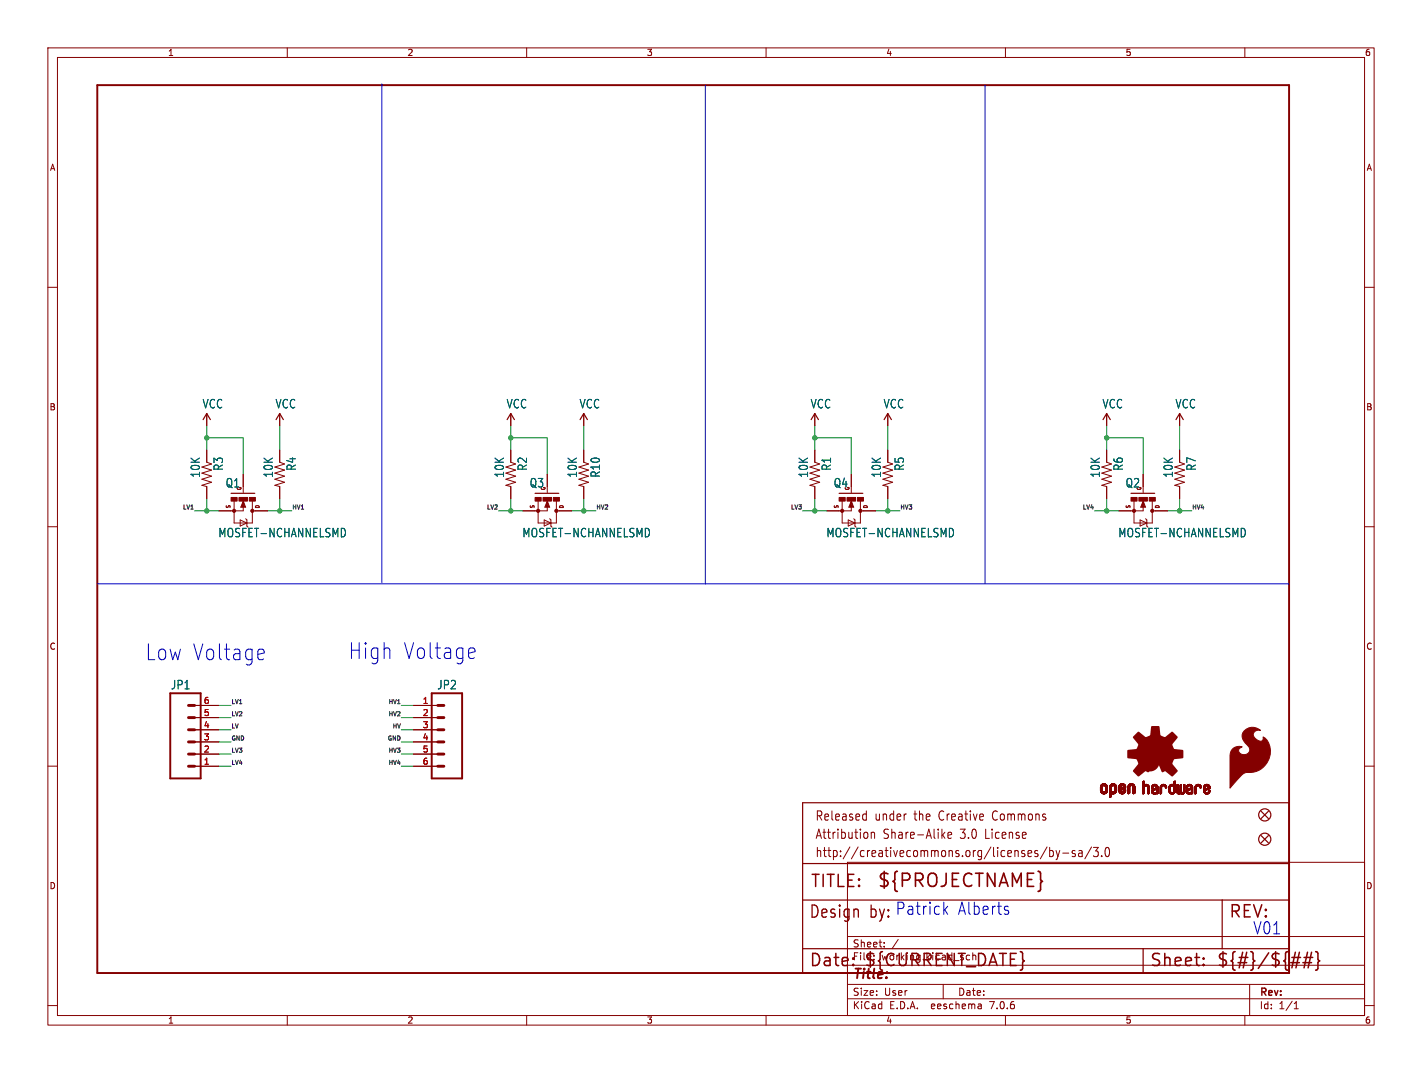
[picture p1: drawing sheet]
<svg xmlns="http://www.w3.org/2000/svg" width="297mm" height="224mm" viewBox="0 0 297 224" stroke-linecap="round" stroke-linejoin="round" font-family="sans-serif">
<defs><g id="words">
<g font-size="4.6" fill="#0000c2">
<text x="72.6" y="137.9">High</text>
<text x="84" y="137.9">Voltage</text>
<text x="30.2" y="138.2">Low Voltage</text>
</g>
<text font-size="3.8" fill="#840000" x="183.1" y="185.7">${PROJECTNAME}</text>
<g font-size="3.5" fill="#840000">
<text x="169.2" y="185.7">TITLE:</text>
<text x="168.9" y="192.1">Design</text>
<text x="256.5" y="192.1">REV:</text>
<text x="168.9" y="202.2">Date:</text>
<text x="180.3" y="202.2">${CURRENT_DATE}</text>
<text x="240" y="202.2">Sheet:</text>
<text x="254" y="202.2">${#}/${##}</text>
</g>
<g font-size="3.5" fill="#0000c2">
<text x="199.9" y="191.3">Alberts</text>
<text x="181.6" y="192.1">by: Patrick</text>
<text x="261.6" y="195.3">V01</text>
</g>
<text font-size="2.8" fill="#840000" x="178" y="205">Title:</text>
<g font-size="2.7" fill="#840000">
<text x="170.2" y="171.7">Released</text>
<text x="182.7" y="171.7">under</text>
<text x="191.1" y="171.7">the</text>
<text x="196.5" y="171.7">Creative</text>
<text x="208" y="171.7">Commons</text>
<text x="170.2" y="175.5">Attribution</text>
<text x="170.2" y="179.3">http://creativecommons.org/licenses/by-sa/3.0</text>
<text x="184.5" y="175.5">Share-Alike</text>
<text x="200.8" y="175.5">3.0</text>
<text x="206.2" y="175.5">License</text>
</g>
<g font-size="2.5" fill="#006464">
<text x="42.2" y="85.5">VCC</text>
<text x="57.5" y="85.5">VCC</text>
<text x="105.7" y="85.5">VCC</text>
<text x="121" y="85.5">VCC</text>
<text x="169.2" y="85.5">VCC</text>
<text x="184.5" y="85.5">VCC</text>
<text x="230.2" y="85.5">VCC</text>
<text x="245.4" y="85.5">VCC</text>
<text x="42" y="99.8" transform="rotate(-90 42 99.8)">10K</text>
<text x="46.8" y="98.4" transform="rotate(-90 46.8 98.4)">R3</text>
<text x="47" y="102">Q1</text>
<text x="57.2" y="99.8" transform="rotate(-90 57.2 99.8)">10K</text>
<text x="62" y="98.4" transform="rotate(-90 62 98.4)">R4</text>
<text x="105.5" y="99.8" transform="rotate(-90 105.5 99.8)">10K</text>
<text x="110.3" y="98.4" transform="rotate(-90 110.3 98.4)">R2</text>
<text x="110.5" y="102">Q3</text>
<text x="120.7" y="99.8" transform="rotate(-90 120.7 99.8)">10K</text>
<text x="125.5" y="99.8" transform="rotate(-90 125.5 99.8)">R10</text>
<text x="169" y="99.8" transform="rotate(-90 169 99.8)">10K</text>
<text x="173.8" y="98.4" transform="rotate(-90 173.8 98.4)">R1</text>
<text x="174" y="102">Q4</text>
<text x="184.2" y="99.8" transform="rotate(-90 184.2 99.8)">10K</text>
<text x="189" y="98.4" transform="rotate(-90 189 98.4)">R5</text>
<text x="229.9" y="99.8" transform="rotate(-90 229.9 99.8)">10K</text>
<text x="234.7" y="98.4" transform="rotate(-90 234.7 98.4)">R6</text>
<text x="235" y="102">Q2</text>
<text x="245.2" y="99.8" transform="rotate(-90 245.2 99.8)">10K</text>
<text x="250" y="98.4" transform="rotate(-90 250 98.4)">R7</text>
<text x="45.5" y="112.4">MOSFET-NCHANNELSMD</text>
<text x="109" y="112.4">MOSFET-NCHANNELSMD</text>
<text x="172.5" y="112.4">MOSFET-NCHANNELSMD</text>
<text x="233.5" y="112.4">MOSFET-NCHANNELSMD</text>
<text x="35.6" y="144.2">JP1</text>
<text x="91.2" y="144.2">JP2</text>
</g>
<g font-size="2.1" fill="#840000">
<text x="178" y="200.8">File:</text>
<text x="178" y="198.1">Sheet:</text>
<text x="184.1" y="200.8">working.kicad_sch</text>
<text x="178" y="208.2">Size:</text>
<text x="184.7" y="208.2">User</text>
<text x="200" y="208.2">Date:</text>
<text x="263" y="208.4">Rev:</text>
<text x="178" y="211">KiCad</text>
<text x="185.7" y="211">E.D.A.</text>
<text x="194.6" y="211">eeschema</text>
<text x="207" y="211">7.0.6</text>
<text x="263" y="211">Id:</text>
<text x="267.1" y="211">1/1</text>
</g>
<g font-size="1.8" fill="#840000">
<text x="35" y="11.9">1</text>
<text x="85" y="11.9">2</text>
<text x="135" y="11.9">3</text>
<text x="185" y="11.9">4</text>
<text x="235" y="11.9">5</text>
<text x="285" y="11.9">6</text>
<text x="10.3" y="35.9">A</text>
<text x="285.3" y="35.9">A</text>
<text x="10.3" y="85.9">B</text>
<text x="285.3" y="85.9">B</text>
<text x="10.3" y="135.9">C</text>
<text x="285.3" y="135.9">C</text>
<text x="10.3" y="185.9">D</text>
<text x="285.3" y="185.9">D</text>
<text x="35" y="214">1</text>
<text x="85" y="214">2</text>
<text x="135" y="214">3</text>
<text x="185" y="214">4</text>
<text x="235" y="214">5</text>
<text x="285" y="214">6</text>
</g>
<g font-size="1.8" fill="#a90000">
<text x="42.5" y="149.6">5</text>
<text x="42.5" y="147.1">6</text>
<text x="88.2" y="147.1">1</text>
<text x="88.2" y="149.6">2</text>
<text x="42.5" y="154.7">3</text>
<text x="42.5" y="152.1">4</text>
<text x="88.2" y="152.1">3</text>
<text x="88.2" y="154.7">4</text>
<text x="42.5" y="159.8">1</text>
<text x="42.5" y="157.2">2</text>
<text x="88.2" y="157.2">5</text>
<text x="88.2" y="159.8">6</text>
</g>
<g font-size="1.2" fill="#0f0f0f">
<text x="38" y="106.4">LV1</text>
<text x="61" y="106.4">HV1</text>
<text x="101.5" y="106.4">LV2</text>
<text x="124.5" y="106.4">HV2</text>
<text x="165" y="106.4">LV3</text>
<text x="188" y="106.4">HV3</text>
<text x="226" y="106.4">LV4</text>
<text x="248.9" y="106.4">HV4</text>
<text x="48.3" y="147.1">LV1</text>
<text x="48.3" y="149.6">LV2</text>
<text x="81" y="149.6">HV2</text>
<text x="81" y="147.1">HV1</text>
<text x="48.3" y="152.2">LV</text>
<text x="48.3" y="154.7">GND</text>
<text x="80.8" y="154.7">GND</text>
<text x="81.8" y="152.2">HV</text>
<text x="48.3" y="157.2">LV3</text>
<text x="48.3" y="159.8">LV4</text>
<text x="81" y="159.8">HV4</text>
<text x="81" y="157.2">HV3</text>
</g>
<g font-size="1.1" fill="#840000">
<text x="48.3" y="106.3" transform="rotate(-90 48.3 106.3)">S</text>
<text x="50.6" y="102.5" transform="rotate(-90 50.6 102.5)">G</text>
<text x="54.4" y="106.3" transform="rotate(-90 54.4 106.3)">D</text>
<text x="111.8" y="106.3" transform="rotate(-90 111.8 106.3)">S</text>
<text x="117.9" y="106.3" transform="rotate(-90 117.9 106.3)">D</text>
<text x="175.3" y="106.3" transform="rotate(-90 175.3 106.3)">S</text>
<text x="177.6" y="102.5" transform="rotate(-90 177.6 102.5)">G</text>
<text x="181.4" y="106.3" transform="rotate(-90 181.4 106.3)">D</text>
<text x="236.3" y="106.3" transform="rotate(-90 236.3 106.3)">S</text>
<text x="238.6" y="102.5" transform="rotate(-90 238.6 102.5)">G</text>
<text x="242.4" y="106.3" transform="rotate(-90 242.4 106.3)">D</text>
</g>
<text font-size="1.1" fill="#006464" x="114.1" y="102.5" transform="rotate(-90 114.1 102.5)">G</text>
</g></defs>
<g fill="none" stroke="#840000" stroke-width=".21">
<path d="M10 10h277v204.1h-277zM12 12h273v200.1h-273zM60 10v2M110 10v2M160 10v2M210 10v2M260 10v2M10 60h2M285 60h2M43.2 86.4v2.5M43.2 94v2.5l1 .4-2 .6 2 .7-2 .6 2 .6-2 .7 2 .6-2 .6 1 .3v2.5M50.8 99.1v3.8"/>
<path d="M58.4 86.4v2.5M58.4 94v2.5l1 .4-2 .6 2 .7-2 .6 2 .6-2 .7 2 .6-2 .6 1 .3v2.5M106.7 94v2.5l1 .4-2 .6 2 .7-2 .6 2 .6-2 .7 2 .6-2 .6 1 .3v2.5M106.7 86.4v2.5M114.3 99.1v3.8M121.9 94v2.5l1 .4-2 .6 2 .7-2 .6 2 .6-2 .7 2 .6-2 .6 1 .3v2.5M121.9 86.4v2.5M170.2 94v2.5l1 .4-2 .6 2 .7-2 .6 2 .6-2 .7 2 .6-2 .6 1 .3v2.5M170.2 86.4v2.5M177.8 99.1v3.8M185.4 86.4v2.5M185.4 94v2.5l1 .4-2 .6 2 .7-2 .6 2 .6-2 .7 2 .6-2 .6 1 .3v2.5"/>
<path d="M231.1 86.4v2.5M231.1 94v2.5l1.1 .4-2.1 .6 2.1 .7-2.1 .6 2.1 .6-2.1 .7 2.1 .6-2.1 .6 1 .3v2.5M238.8 99.1v3.8M246.4 94v2.5l1 .4-2 .6 2 .7-2 .6 2 .6-2 .7 2 .6-2 .6 1 .3v2.5M246.4 86.4v2.5M10 110h2M48.9 104.6v4.6h3.8v-4.5M50.2 108.6l1.4 .6-1.4 .7zM50.8 104.6l.5 1.3h-1zM50.8 105.8v.9h-5.1M51.3 108.3l.3 .3v1.3M52.7 106.7h3.2"/>
<path d="M112.4 104.6v4.6h3.8v-4.5M113.7 108.6l1.4 .6-1.4 .7zM114.3 105.8v.9h-5.1M114.3 104.6l.5 1.3h-1zM114.8 108.3l.3 .3v1.3M116.2 106.7h3.2M175.9 104.6v4.6h3.8v-4.5M177.2 108.6l1.4 .6-1.4 .7zM177.8 104.6l.5 1.3h-1zM177.8 105.8v.9h-5.1M178.3 108.3l.3 .3v1.3M179.7 106.7h3.2"/>
<path d="M236.9 104.6v4.6h3.8v-4.5M238.1 108.6l1.4 .6-1.4 .7zM238.8 104.6l.5 1.3h-1zM238.8 105.8v.9h-5.1M239.3 108.3l.2 .3v1.3M240.7 106.7h3.1M285 110h2M10 160h2M40.6 147.3h5.1M40.6 149.9h5.1M40.6 152.4h5.1M40.6 154.9h5.1"/>
<path d="M40.6 157.5h5.1M86.4 147.3h5M86.4 149.9h5M86.4 152.4h5M86.4 154.9h5M86.4 157.5h5M285 160h2M40.6 160h5.1M86.4 160h5M180.5 170l.4 .1M180.9 169.3v2M180.9 171.2l-.4 .1"/>
<path d="M181.2 174v.9M182 173.8v1.3M182 174l.2-.2 .4 .1 .1 1.2M196.9 174.4l.5 .7M197.4 173.8l-.7 .7M198 174.4l.8-.1-.1-.4-.5-.1-.2 .3 .1 .9h.6M218.7 176.9l-1.4 2.5M219.2 177v1.9M219.2 177.7l.5-.1 .3 .4-.1 .8h-.7M220.6 177.6l.4 1.3M221 178.9l-.2 .5-.2 .1M221.3 177.6l-.3 1.3"/>
<path d="M222 178.2h1.2M224.5 177.7l-.3-.1-.3 .3 .1 .3 .5 .1v.5h-.6M225.3 177.7h.7v1.2M226 178.1l-.5 .1a.4 .4 0 0 0-.3 .3 .4 .4 0 0 0 .3 .4l.5-.1M228 176.9l-1.4 2.5M228.4 177h1l-.6 .7 .5 .2v.8l-.2 .2h-.5l-.2-.2M230.1 178.7v.2M231 177.1l.3-.1a1.34 1.34 0 0 1 0 1.9h-.1a1.44 1.44 0 0 1-.2-1.8zM177 180.1h108v32h-108zM177 195.6h108M184.7 197.6v.2M184.7 196.8v.2"/>
<path d="M187.6 196.2l-1.3 1.9M10 210h2M60 212.1v2M110 212.1v2M160 212.1v2M177 208.6h108M177 205.6h108M177 201.6h108M197 205.6v3M204.9 209.7l.1 1M205 210.6l-.2 .1M205 210l-.2 .1"/>
<path d="M210 212.1v2M260 212.1v2M261 205.6v6.5M270.3 210.7h.9M270.3 209.6l.4-.4v1.5M285 210h2"/>
</g>
<g fill="none" stroke="#840000" stroke-width=".25">
<path d="M42.4 87.6l.8-1.2 .7 1.2M57.7 87.6l.7-1.2 .8 1.2M105.9 87.6l.8-1.2 .7 1.2M121.2 87.6l.7-1.2 .8 1.2M169.4 87.6l.8-1.2 .7 1.2M184.7 87.6l.7-1.2 .8 1.2M230.4 87.6l.7-1.2 .8 1.2M245.6 87.6l.8-1.2 .7 1.2M48.3 103h4.9M111.8 103h4.9M175.3 103h4.9M236.2 103h5"/>
<path d="M167.6 167.6h101.6v35.6h-101.6zM263.4 169.4l1.5 1.5M263.4 174.5l1.5 1.5M264.9 169.4l-1.5 1.5M264.9 174.5l-1.5 1.5M167.6 198.1h101.6M167.6 180.3h101.6M167.6 188h101.6M238.8 198.1v5.1M255.3 188v10.1"/>
<circle cx="264.2" cy="175.3" r="1.27"/>
<circle cx="264.2" cy="170.2" r="1.27"/>
</g>
<g fill="#840000" stroke="#840000" stroke-width=".21">
<path d="M111.8 103.9h1.2v.7h-1.2z"/>
<path d="M113.4 103.9h1.8v.7h-1.8z"/>
<path d="M115.6 103.9h1.2v.7h-1.2z"/>
<path d="M175.3 103.9h1.2v.7h-1.2z"/>
<path d="M176.9 103.9h1.8v.7h-1.8z"/>
<path d="M179.1 103.9h1.2v.7h-1.2z"/>
<path d="M229.8 165.1h.4z"/>
<path d="M229.8 165l.4 .1z"/>
<path d="M229.8 165h.4z"/>
<path d="M229.8 164.9l.4 .1z"/>
<path d="M229.8 164.9h.4z"/>
<path d="M229.8 164.8l.4 .1z"/>
<path d="M229.8 164.8h.4z"/>
<path d="M229.8 164.7l.4 .1z"/>
<path d="M229.8 164.7h.4z"/>
<path d="M229.8 164.6l.4 .1z"/>
<path d="M229.8 164.6h.4z"/>
<path d="M229.8 164.5l.4 .1z"/>
<path d="M229.8 164.5h.4z"/>
<path d="M229.8 164.4l.4 .1z"/>
<path d="M229.8 164.4h.4z"/>
<path d="M229.8 164.3l.4 .1z"/>
<path d="M229.9 165.2h.4z"/>
<path d="M229.9 165.1l.3 .1z"/>
<path d="M229.9 165.1h.3z"/>
<path d="M229.9 164.3h.3z"/>
<path d="M229.9 164.3h.4z"/>
<path d="M229.9 165.3h.4z"/>
<path d="M229.9 165.2l.4 .1z"/>
<path d="M229.9 164.2l.4 .1z"/>
<path d="M229.9 164.2h.4z"/>
<path d="M229.9 165.3h.5z"/>
<path d="M229.9 164.1l.4 .1z"/>
<path d="M229.9 164.1h.5z"/>
<path d="M229.9 165.4h.5z"/>
<path d="M229.9 165.3l.5 .1z"/>
<path d="M229.9 165.4h.6z"/>
<path d="M229.9 164.1h.6z"/>
<path d="M229.9 165.4h1.3z"/>
<path d="M229.9 164l1.3 .1z"/>
<path d="M229.9 164h1.3z"/>
<path d="M230 165.5h1.2z"/>
<path d="M230 165.4l1.2 .1z"/>
<path d="M230 164h1.2z"/>
<path d="M230 163.9l1.1 .1z"/>
<path d="M230 165.5h1.1z"/>
<path d="M230 163.9h1.1z"/>
<path d="M230 165.5l1.1 .1z"/>
<path d="M230 165.6h1.1z"/>
<path d="M230.1 165.6h1z"/>
<path d="M230.1 163.9h1z"/>
<path d="M230.1 163.8l1 .1z"/>
<path d="M230.1 163.8h1z"/>
<path d="M230.1 165.6h.9z"/>
<path d="M230.1 163.8h.9z"/>
<path d="M230.1 165.6l.9 .1z"/>
<path d="M230.1 165.7h.9z"/>
<path d="M230.2 163.8h.8z"/>
<path d="M230.2 165.7h.8z"/>
<path d="M230.2 165.7h.7z"/>
<path d="M230.2 163.7l.7 .1z"/>
<path d="M230.2 163.7h.7z"/>
<path d="M230.3 165.7h.6z"/>
<path d="M230.3 163.7h.6z"/>
<path d="M230.3 165.7l.5 .1z"/>
<path d="M230.3 163.7h.5z"/>
<path d="M230.4 165.8h.4z"/>
<path d="M230.4 163.7h.4z"/>
<path d="M230.4 165.8h.3z"/>
<path d="M230.4 163.7h.3z"/>
<path d="M230.5 165.8h.2z"/>
<path d="M230.5 163.7h.2z"/>
<path d="M230.6 164.1h.6z"/>
<path d="M230.7 165.4h.5z"/>
<path d="M230.7 164.1h.5z"/>
<path d="M230.7 165.3l.5 .1z"/>
<path d="M230.8 165.3h.5z"/>
<path d="M230.8 164.1h.4z"/>
<path d="M230.8 164.1h.5z"/>
<path d="M230.8 164.1l.5 .1z"/>
<path d="M230.8 164.2h.5z"/>
<path d="M230.9 165.2l.4 .1z"/>
<path d="M230.9 164.2h.4z"/>
<path d="M230.9 165.2h.4z"/>
<path d="M230.9 164.3h.4z"/>
<path d="M230.9 164.2l.4 .1z"/>
<path d="M230.9 165.1l.4 .1z"/>
<path d="M230.9 165.1h.4z"/>
<path d="M230.9 165l.4 .1z"/>
<path d="M230.9 165h.4z"/>
<path d="M230.9 164.9l.4 .1z"/>
<path d="M230.9 164.9h.4z"/>
<path d="M230.9 164.8l.4 .1z"/>
<path d="M230.9 164.8h.4z"/>
<path d="M230.9 164.7l.4 .1z"/>
<path d="M230.9 164.7h.4z"/>
<path d="M230.9 164.6l.4 .1z"/>
<path d="M230.9 164.6h.4z"/>
<path d="M230.9 164.5l.4 .1z"/>
<path d="M230.9 164.5h.4z"/>
<path d="M230.9 164.4l.4 .1z"/>
<path d="M230.9 164.4h.4z"/>
<path d="M230.9 164.3l.4 .1z"/>
<path d="M231.8 166.4h.2z"/>
<path d="M231.8 166.4h.3z"/>
<path d="M231.8 166.3l.3 .1z"/>
<path d="M231.8 166.3h.3z"/>
<path d="M231.8 166.2l.3 .1z"/>
<path d="M231.8 166.2h.3z"/>
<path d="M231.8 166.1l.3 .1z"/>
<path d="M231.8 166.1h.3z"/>
<path d="M231.8 166l.3 .1z"/>
<path d="M231.8 166h.3z"/>
<path d="M231.8 165.9l.3 .1z"/>
<path d="M231.8 165.9h.3z"/>
<path d="M231.8 165.8l.3 .1z"/>
<path d="M231.8 165.8h.3z"/>
<path d="M231.8 165.8h.4z"/>
<path d="M231.8 165.7l.4 .1z"/>
<path d="M231.8 165.7h1z"/>
<path d="M231.8 165.7h1.1z"/>
<path d="M231.8 165.6l1.1 .1z"/>
<path d="M231.8 165.6h1.2z"/>
<path d="M231.8 165.5l1.3 .1z"/>
<path d="M231.8 165.5h1.3z"/>
<path d="M231.8 165.4l1.3 .1z"/>
<path d="M231.8 165.4h1.3z"/>
<path d="M231.8 165.4h.6z"/>
<path d="M231.8 165.4h.5z"/>
<path d="M231.8 165.3l.5 .1z"/>
<path d="M231.8 165.3h.5z"/>
<path d="M231.8 165.3h.4z"/>
<path d="M231.8 165.2l.4 .1z"/>
<path d="M231.8 165.2h.4z"/>
<path d="M231.8 165.2h.3z"/>
<path d="M231.8 165.1l.3 .1z"/>
<path d="M231.8 165.1h.3z"/>
<path d="M231.8 165l.3 .1z"/>
<path d="M231.8 165h.3z"/>
<path d="M231.8 164.9l.3 .1z"/>
<path d="M231.8 164.9h.3z"/>
<path d="M231.8 164.8l.3 .1z"/>
<path d="M231.8 164.8h.3z"/>
<path d="M231.8 164.7l.3 .1z"/>
<path d="M231.8 164.7h.3z"/>
<path d="M231.8 164.6l.3 .1z"/>
<path d="M231.8 164.6h.3z"/>
<path d="M231.8 164.5l.3 .1z"/>
<path d="M231.8 164.5h.3z"/>
<path d="M231.8 164.4l.3 .1z"/>
<path d="M231.8 164.4h.3z"/>
<path d="M231.8 164.3l.3 .1z"/>
<path d="M231.8 164.3h.3z"/>
<path d="M231.8 164.3h.4z"/>
<path d="M231.8 164.2l.4 .1z"/>
<path d="M231.8 166.5h.1z"/>
<path d="M231.8 166.4l.1 .1z"/>
<path d="M231.8 164.2h.4z"/>
<path d="M231.8 164.1l.5 .1z"/>
<path d="M231.8 164.1h.5z"/>
<path d="M231.8 164.1h.6z"/>
<path d="M231.8 164l1.3 .1z"/>
<path d="M231.8 164h1.3z"/>
<path d="M231.9 164h1.2z"/>
<path d="M231.9 163.9l1.2 .1z"/>
<path d="M231.9 163.9h1.2z"/>
<path d="M231.9 163.9h1.1z"/>
<path d="M232 163.9h1z"/>
<path d="M232 163.8l1 .1z"/>
<path d="M232 163.8h1z"/>
<path d="M232 163.8h.9z"/>
<path d="M232.1 163.8h.8z"/>
<path d="M232.1 163.7l.7 .1z"/>
<path d="M232.1 163.7h.7z"/>
<path d="M232.2 163.7h.6z"/>
<path d="M232.2 165.7l.5 .1z"/>
<path d="M232.2 163.7h.5z"/>
<path d="M232.3 165.8h.4z"/>
<path d="M232.3 163.7h.4z"/>
<path d="M232.3 163.7h.3z"/>
<path d="M232.4 165.8h.2z"/>
<path d="M232.4 163.7h.2z"/>
<path d="M232.5 164.1h.6z"/>
<path d="M232.6 165.4h.5z"/>
<path d="M232.6 165.4h.6z"/>
<path d="M232.6 164.1h.6z"/>
<path d="M232.7 165.3l.5 .1z"/>
<path d="M232.7 164.1h.5z"/>
<path d="M232.7 165.3h.5z"/>
<path d="M232.7 164.1l.5 .1z"/>
<path d="M232.7 164.2h.5z"/>
<path d="M232.8 165.3h.4z"/>
<path d="M232.8 165.2l.4 .1z"/>
<path d="M232.8 164.2h.4z"/>
<path d="M232.8 165.2h.4z"/>
<path d="M232.8 164.3h.4z"/>
<path d="M232.8 164.2l.4 .1z"/>
<path d="M232.8 165.1l.4 .1z"/>
<path d="M232.8 165.1h.4z"/>
<path d="M232.8 164.4h.4z"/>
<path d="M232.8 164.3l.4 .1z"/>
<path d="M232.8 165l.4 .1z"/>
<path d="M232.8 165h.4z"/>
<path d="M232.8 164.9l.4 .1z"/>
<path d="M232.8 164.9h.4z"/>
<path d="M232.8 164.8l.4 .1z"/>
<path d="M232.8 164.8h.4z"/>
<path d="M232.8 164.7l.4 .1z"/>
<path d="M232.8 164.7h.4z"/>
<path d="M232.8 164.6l.4 .1z"/>
<path d="M232.8 164.6h.4z"/>
<path d="M232.8 164.5l.4 .1z"/>
<path d="M232.8 164.5h.4z"/>
<path d="M232.8 164.4l.4 .1z"/>
<path d="M233.7 165.2h.4z"/>
<path d="M233.7 165.1l.4 .1z"/>
<path d="M233.7 165.1h.4z"/>
<path d="M233.7 165l.4 .1z"/>
<path d="M233.7 165h.5z"/>
<path d="M233.7 165h.6z"/>
<path d="M233.7 164.9l.7 .1z"/>
<path d="M233.7 164.9h.7z"/>
<path d="M233.7 164.9h.8z"/>
<path d="M233.7 164.9h.9z"/>
<path d="M233.7 164.8l.9 .1z"/>
<path d="M233.7 164.8h.9z"/>
<path d="M233.7 164.8h1z"/>
<path d="M233.7 164.8h1.1z"/>
<path d="M233.7 164.7l1.1 .1z"/>
<path d="M233.7 164.7h1.1z"/>
<path d="M233.7 164.7h1.2z"/>
<path d="M233.7 164.7h1.3z"/>
<path d="M233.7 164.6l1.3 .1z"/>
<path d="M233.7 164.6h1.3z"/>
<path d="M233.7 164.6h1.4z"/>
<path d="M233.7 164.6h.4z"/>
<path d="M233.7 164.6h.3z"/>
<path d="M233.7 164.5l.3 .1z"/>
<path d="M233.7 164.5h.3z"/>
<path d="M233.7 164.4l.3 .1z"/>
<path d="M233.7 164.4h.3z"/>
<path d="M233.7 164.4h.4z"/>
<path d="M233.7 164.3l.4 .1z"/>
<path d="M233.7 164.3h.4z"/>
<path d="M233.7 164.2l.4 .1z"/>
<path d="M233.7 165.3h.5z"/>
<path d="M233.7 165.3h.4z"/>
<path d="M233.7 165.2l.4 .1z"/>
<path d="M233.7 164.2h.4z"/>
<path d="M233.7 164.2h.5z"/>
<path d="M233.7 164.1l.5 .1z"/>
<path d="M233.7 164.1h.5z"/>
<path d="M233.7 165.3l.5 .1z"/>
<path d="M233.7 165.4h.6z"/>
<path d="M233.7 164.1h.6z"/>
<path d="M233.7 165.4h1.3z"/>
<path d="M233.8 165.4h1.2z"/>
<path d="M233.8 164l1.2 .1z"/>
<path d="M233.8 164h1.2z"/>
<path d="M233.8 165.5h1.2z"/>
<path d="M233.8 165.4l1.2 .1z"/>
<path d="M233.8 165.5h1.1z"/>
<path d="M233.8 163.9l1.2 .1z"/>
<path d="M233.8 165.5l1.1 .1z"/>
<path d="M233.8 163.9h1.2z"/>
<path d="M233.9 165.6h1z"/>
<path d="M233.9 163.9h1z"/>
<path d="M233.9 163.8l1 .1z"/>
<path d="M233.9 163.8h1z"/>
<path d="M233.9 165.6l.9 .1z"/>
<path d="M234 163.8h.9z"/>
<path d="M234 165.7h.8z"/>
<path d="M234 163.8h.8z"/>
<path d="M234 163.7l.8 .1z"/>
<path d="M234 163.7h.7z"/>
<path d="M234.1 165.7h.6z"/>
<path d="M234.1 163.7h.6z"/>
<path d="M234.1 165.7l.6 .1z"/>
<path d="M234.1 164.6h1z"/>
<path d="M234.2 164.6h.9z"/>
<path d="M234.2 163.7h.4z"/>
<path d="M234.2 165.8h.4z"/>
<path d="M234.2 165.8h.3z"/>
<path d="M234.3 165.8h.2z"/>
<path d="M234.3 164.6h.8z"/>
<path d="M234.3 163.7h.2z"/>
<path d="M234.3 164.5l.8 .1z"/>
<path d="M234.3 164.5h.8z"/>
<path d="M234.4 164.5h.7z"/>
<path d="M234.5 164.5h.6z"/>
<path d="M234.5 164.1h.5z"/>
<path d="M234.5 165.4h.5z"/>
<path d="M234.5 164.1h.6z"/>
<path d="M234.5 164.4l.6 .1z"/>
<path d="M234.5 164.4h.6z"/>
<path d="M234.6 165.3l.5 .1z"/>
<path d="M234.6 164.4h.5z"/>
<path d="M234.6 164.1h.5z"/>
<path d="M234.6 165.3h.5z"/>
<path d="M234.6 164.1l.5 .1z"/>
<path d="M234.6 164.2h.5z"/>
<path d="M234.7 165.3h.4z"/>
<path d="M234.7 164.2h.4z"/>
<path d="M234.7 164.4h.4z"/>
<path d="M234.7 165.2l.4 .1z"/>
<path d="M234.7 165.2h.4z"/>
<path d="M234.7 164.3l.4 .1z"/>
<path d="M234.7 164.3h.4z"/>
<path d="M234.7 164.2l.4 .1z"/>
<path d="M234.7 165.1l.4 .1z"/>
<path d="M234.7 165.1h.4z"/>
<path d="M234.8 165.1h.3z"/>
<path d="M234.8 165l.3 .1z"/>
<path d="M234.8 165h.3z"/>
<path d="M234.9 164.9l.2 .1z"/>
<path d="M234.9 164.9h.2z"/>
<path d="M235.6 165.7h.2z"/>
<path d="M235.6 165.7h.3z"/>
<path d="M235.6 165.6l.3 .1z"/>
<path d="M235.6 165.6h.3z"/>
<path d="M235.6 165.6h.4z"/>
<path d="M235.6 165.5l.4 .1z"/>
<path d="M235.6 165.5h.4z"/>
<path d="M235.6 165.4l.4 .1z"/>
<path d="M235.6 165.4h.4z"/>
<path d="M235.6 165.3l.4 .1z"/>
<path d="M235.6 165.3h.4z"/>
<path d="M235.6 165.2l.4 .1z"/>
<path d="M235.6 165.2h.4z"/>
<path d="M235.6 165.1l.4 .1z"/>
<path d="M235.6 165.1h.4z"/>
<path d="M235.6 165l.4 .1z"/>
<path d="M235.6 165h.4z"/>
<path d="M235.6 164.9l.4 .1z"/>
<path d="M235.6 164.9h.4z"/>
<path d="M235.6 164.8l.4 .1z"/>
<path d="M235.6 164.8h.4z"/>
<path d="M235.6 164.7l.4 .1z"/>
<path d="M235.6 164.7h.4z"/>
<path d="M235.6 164.6l.4 .1z"/>
<path d="M235.6 164.6h.4z"/>
<path d="M235.6 164.5l.4 .1z"/>
<path d="M235.6 164.5h.4z"/>
<path d="M235.6 164.4l.4 .1z"/>
<path d="M235.6 164.4h.4z"/>
<path d="M235.6 164.3l.4 .1z"/>
<path d="M235.6 164.3h.4z"/>
<path d="M235.6 164.2l.4 .1z"/>
<path d="M235.6 165.7l.1 .1z"/>
<path d="M235.6 164.2h.4z"/>
<path d="M235.6 164.2h.5z"/>
<path d="M235.6 164.1l.5 .1z"/>
<path d="M235.6 164.1h.5z"/>
<path d="M235.6 164.1h.6z"/>
<path d="M235.7 164.1h.6z"/>
<path d="M235.7 164l1.3 .1z"/>
<path d="M235.7 164h1.3z"/>
<path d="M235.7 164h1.2z"/>
<path d="M235.7 163.9l1.2 .1z"/>
<path d="M235.7 163.9h1.2z"/>
<path d="M235.8 163.9h1.1z"/>
<path d="M235.8 163.9h1z"/>
<path d="M235.8 163.8l1 .1z"/>
<path d="M235.8 163.8h1z"/>
<path d="M235.9 163.8h.8z"/>
<path d="M235.9 163.7l.8 .1z"/>
<path d="M236 163.7h.6z"/>
<path d="M236.1 163.7h.4z"/>
<path d="M236.2 163.7h.3z"/>
<path d="M236.2 163.7h.2z"/>
<path d="M236.4 164.1h.6z"/>
<path d="M236.5 164.1h.5z"/>
<path d="M236.5 164.1l.5 .1z"/>
<path d="M236.6 164.2h.4z"/>
<path d="M236.6 164.2l.4 .1z"/>
<path d="M236.6 164.3h.4z"/>
<path d="M236.6 165.7h.3z"/>
<path d="M236.6 165.7h.4z"/>
<path d="M236.6 165.6l.4 .1z"/>
<path d="M236.6 165.6h.4z"/>
<path d="M236.6 165.6h.5z"/>
<path d="M236.6 165.5l.5 .1z"/>
<path d="M236.6 165.5h.5z"/>
<path d="M236.6 165.4l.5 .1z"/>
<path d="M236.6 165.4h.5z"/>
<path d="M236.6 165.3l.5 .1z"/>
<path d="M236.6 165.3h.5z"/>
<path d="M236.6 165.2l.5 .1z"/>
<path d="M236.6 165.2h.5z"/>
<path d="M236.6 165.1l.5 .1z"/>
<path d="M236.6 165.1h.5z"/>
<path d="M236.6 165l.5 .1z"/>
<path d="M236.6 165h.5z"/>
<path d="M236.6 164.9l.5 .1z"/>
<path d="M236.6 164.9h.5z"/>
<path d="M236.6 164.8l.5 .1z"/>
<path d="M236.6 164.8h.5z"/>
<path d="M236.6 164.7l.5 .1z"/>
<path d="M236.6 164.7h.5z"/>
<path d="M236.6 164.6l.5 .1z"/>
<path d="M236.6 164.6h.5z"/>
<path d="M236.6 164.5l.5 .1z"/>
<path d="M236.6 164.5h.5z"/>
<path d="M236.6 164.4l.5 .1z"/>
<path d="M236.6 164.4h.5z"/>
<path d="M236.6 164.3l.5 .1z"/>
<path d="M236.6 164.3h.5z"/>
<path d="M236.7 165.7h.2z"/>
<path d="M236.7 165.7l.1 .1z"/>
<path d="M238.7 165.8h.1z"/>
<path d="M238.7 165.7l.2 .1z"/>
<path d="M238.7 163.3h.3z"/>
<path d="M238.7 165.7h.2z"/>
<path d="M238.7 165.7h.3z"/>
<path d="M238.7 165.6l.3 .1z"/>
<path d="M238.7 165.6h.3z"/>
<path d="M238.7 165.5l.3 .1z"/>
<path d="M238.7 165.5h.3z"/>
<path d="M238.7 165.4l.3 .1z"/>
<path d="M238.7 165.4h.3z"/>
<path d="M238.7 165.3l.3 .1z"/>
<path d="M238.7 165.3h.3z"/>
<path d="M238.7 165.2l.3 .1z"/>
<path d="M238.7 165.2h.3z"/>
<path d="M238.7 165.1l.3 .1z"/>
<path d="M238.7 165.1h.3z"/>
<path d="M238.7 165l.3 .1z"/>
<path d="M238.7 165h.3z"/>
<path d="M238.7 164.9l.3 .1z"/>
<path d="M238.7 164.9h.3z"/>
<path d="M238.7 164.8l.3 .1z"/>
<path d="M238.7 164.8h.3z"/>
<path d="M238.7 164.7l.3 .1z"/>
<path d="M238.7 164.7h.3z"/>
<path d="M238.7 164.6l.3 .1z"/>
<path d="M238.7 164.6h.3z"/>
<path d="M238.7 164.5l.3 .1z"/>
<path d="M238.7 164.5h.3z"/>
<path d="M238.7 164.4l.3 .1z"/>
<path d="M238.7 164.4h.3z"/>
<path d="M238.7 164.3l.3 .1z"/>
<path d="M238.7 164.3h.3z"/>
<path d="M238.7 164.3h.4z"/>
<path d="M238.7 164.2l.4 .1z"/>
<path d="M238.7 164.2h.4z"/>
<path d="M238.7 164.2h.5z"/>
<path d="M238.7 164.1l.5 .1z"/>
<path d="M238.7 164.1h.5z"/>
<path d="M238.7 164.1h.6z"/>
<path d="M238.7 164.1h1.2z"/>
<path d="M238.7 164l1.2 .1z"/>
<path d="M238.7 164h1.2z"/>
<path d="M238.7 164h1.1z"/>
<path d="M238.7 163.9l1.1 .1z"/>
<path d="M238.7 163.9h1.1z"/>
<path d="M238.7 163.9h1z"/>
<path d="M238.7 163.9h.3z"/>
<path d="M238.7 163.8l.3 .1z"/>
<path d="M238.7 163.8h.3z"/>
<path d="M238.7 163.7l.3 .1z"/>
<path d="M238.7 163.7h.3z"/>
<path d="M238.7 163.6l.3 .1z"/>
<path d="M238.7 163.6h.3z"/>
<path d="M238.7 163.5l.3 .1z"/>
<path d="M238.7 163.5h.3z"/>
<path d="M238.7 163.4l.3 .1z"/>
<path d="M238.7 163.4h.3z"/>
<path d="M238.7 163.3l.3 .1z"/>
<path d="M238.7 163.2l.3 .1z"/>
<path d="M238.7 163.2h.3z"/>
<path d="M238.8 163.2h.2z"/>
<path d="M238.8 163.1l.2 .1z"/>
<path d="M239.1 163.9h.6z"/>
<path d="M239.1 163.8l.6 .1z"/>
<path d="M239.1 163.8h.5z"/>
<path d="M239.2 163.8h.4z"/>
<path d="M239.4 164.1h.5z"/>
<path d="M239.5 164.1h.4z"/>
<path d="M239.6 164.1h.4z"/>
<path d="M239.6 164.1l.4 .1z"/>
<path d="M239.6 164.2h.4z"/>
<path d="M239.7 164.2h.3z"/>
<path d="M239.7 164.3h.3z"/>
<path d="M239.7 164.2l.3 .1z"/>
<path d="M239.8 164.4h.2z"/>
<path d="M239.8 164.3l.2 .1z"/>
<path d="M239.8 164.5h.2z"/>
<path d="M239.8 164.4l.2 .1z"/>
<path d="M239.8 165.8h.1z"/>
<path d="M239.8 165.7l.2 .1z"/>
<path d="M239.8 165.7h.2z"/>
<path d="M239.8 165.6l.2 .1z"/>
<path d="M239.8 165.6h.2z"/>
<path d="M239.8 165.5l.2 .1z"/>
<path d="M239.8 165.5h.2z"/>
<path d="M239.8 165.4l.2 .1z"/>
<path d="M239.8 165.4h.2z"/>
<path d="M239.8 165.3l.2 .1z"/>
<path d="M239.8 165.3h.2z"/>
<path d="M239.8 165.2l.2 .1z"/>
<path d="M239.8 165.2h.2z"/>
<path d="M239.8 165.1l.2 .1z"/>
<path d="M239.8 165.1h.2z"/>
<path d="M239.8 165l.2 .1z"/>
<path d="M239.8 165h.2z"/>
<path d="M239.8 164.9l.2 .1z"/>
<path d="M239.8 164.9h.2z"/>
<path d="M239.8 164.8l.2 .1z"/>
<path d="M239.8 164.8h.2z"/>
<path d="M239.8 164.7l.2 .1z"/>
<path d="M239.8 164.7h.2z"/>
<path d="M239.8 164.6l.2 .1z"/>
<path d="M239.8 164.6h.2z"/>
<path d="M239.8 164.5l.2 .1z"/>
<path d="M240.5 165.4h.3z"/>
<path d="M240.5 165.3l.3 .1z"/>
<path d="M240.5 165.3h.3z"/>
<path d="M240.5 165.2l.3 .1z"/>
<path d="M240.5 165.2h.3z"/>
<path d="M240.5 164.6h.2z"/>
<path d="M240.5 164.5l.2 .1z"/>
<path d="M240.5 164.5h.2z"/>
<path d="M240.5 164.5h.3z"/>
<path d="M240.5 164.4l.3 .1z"/>
<path d="M240.5 164.4h.3z"/>
<path d="M240.5 165.4h.4z"/>
<path d="M240.5 165.1l.4 .1z"/>
<path d="M240.5 165.1h.4z"/>
<path d="M240.5 164.6h.1z"/>
<path d="M240.5 165.5h.4z"/>
<path d="M240.5 165.4l.4 .1z"/>
<path d="M240.5 164.3l.3 .1z"/>
<path d="M240.5 164.3h.3z"/>
<path d="M240.5 165.5h.5z"/>
<path d="M240.5 165.1h.5z"/>
<path d="M240.5 165l.5 .1z"/>
<path d="M240.5 165h.6z"/>
<path d="M240.5 164.3h.4z"/>
<path d="M240.5 164.2l.4 .1z"/>
<path d="M240.5 164.2h.4z"/>
<path d="M240.6 165.5l.8 .1z"/>
<path d="M240.6 165.5h.4z"/>
<path d="M240.6 165h.5z"/>
<path d="M240.6 164.2h.3z"/>
<path d="M240.6 165.6h.8z"/>
<path d="M240.6 164.2h.4z"/>
<path d="M240.6 165h.6z"/>
<path d="M240.6 164.1l.4 .1z"/>
<path d="M240.6 164.9l.7 .1z"/>
<path d="M240.6 164.1h.4z"/>
<path d="M240.6 164.1h.5z"/>
<path d="M240.6 164.9h.7z"/>
<path d="M240.6 164.1h.6z"/>
<path d="M240.6 165.6l.8 .1z"/>
<path d="M240.6 164.1h1.1z"/>
<path d="M240.7 165.7h.7z"/>
<path d="M240.7 164.9h.6z"/>
<path d="M240.7 164.1h1z"/>
<path d="M240.7 164.9h.7z"/>
<path d="M240.7 164l1 .1z"/>
<path d="M240.7 164h1z"/>
<path d="M240.7 164.9h.8z"/>
<path d="M240.7 164h.9z"/>
<path d="M240.7 164.8l.8 .1z"/>
<path d="M240.8 164h.8z"/>
<path d="M240.8 165.7h.6z"/>
<path d="M240.8 163.9l.8 .1z"/>
<path d="M240.8 164.8h1.1z"/>
<path d="M240.8 163.9h.8z"/>
<path d="M240.8 165.7l.6 .1z"/>
<path d="M240.8 165.8h.6z"/>
<path d="M240.8 163.9h.7z"/>
<path d="M240.9 164.8h1z"/>
<path d="M240.9 165.8h.5z"/>
<path d="M240.9 163.9h.6z"/>
<path d="M240.9 165.8h.4z"/>
<path d="M240.9 163.8l.6 .1z"/>
<path d="M240.9 163.8h.5z"/>
<path d="M241 164.8h.9z"/>
<path d="M241 163.8h.4z"/>
<path d="M241 164.7l.9 .1z"/>
<path d="M241 164.7h.9z"/>
<path d="M241.1 164.7h.8z"/>
<path d="M241.1 165.5h.2z"/>
<path d="M241.1 163.8h.2z"/>
<path d="M241.2 165.5h.1z"/>
<path d="M241.2 164.7h.7z"/>
<path d="M241.2 164.6l.7 .1z"/>
<path d="M241.2 164.1h.6z"/>
<path d="M241.2 164.6h.7z"/>
<path d="M241.3 164.1h.5z"/>
<path d="M241.3 164.6h.6z"/>
<path d="M241.4 164.1h.4z"/>
<path d="M241.4 164.6h.5z"/>
<path d="M241.4 164.1l.4 .1z"/>
<path d="M241.4 164.2h.4z"/>
<path d="M241.5 164.2h.3z"/>
<path d="M241.5 164.5l.4 .1z"/>
<path d="M241.5 164.5h.4z"/>
<path d="M241.5 164.2l.3 .1z"/>
<path d="M241.5 164.3h.3z"/>
<path d="M241.5 164.8l.4 .1z"/>
<path d="M241.5 164.3h.4z"/>
<path d="M241.5 164.9h.4z"/>
<path d="M241.6 164.9h.3z"/>
<path d="M241.6 164.5h.3z"/>
<path d="M241.6 164.4h.3z"/>
<path d="M241.6 164.3l.3 .1z"/>
<path d="M241.6 165.8h.1z"/>
<path d="M241.6 165.7l.2 .1z"/>
<path d="M241.6 165.7h.2z"/>
<path d="M241.6 165.7h.3z"/>
<path d="M241.6 165.6l.3 .1z"/>
<path d="M241.6 165.6h.3z"/>
<path d="M241.6 165.5l.3 .1z"/>
<path d="M241.6 165.5h.3z"/>
<path d="M241.6 165.4l.3 .1z"/>
<path d="M241.6 165.4h.3z"/>
<path d="M241.6 165.3l.3 .1z"/>
<path d="M241.6 165.3h.3z"/>
<path d="M241.6 165.2l.3 .1z"/>
<path d="M241.6 165.2h.3z"/>
<path d="M241.6 165.1l.3 .1z"/>
<path d="M241.6 165.1h.3z"/>
<path d="M241.6 165l.3 .1z"/>
<path d="M241.6 165h.3z"/>
<path d="M241.6 164.9l.3 .1z"/>
<path d="M241.6 164.4l.3 .1z"/>
<path d="M242.3 165.8h.1z"/>
<path d="M242.3 165.8h.2z"/>
<path d="M242.3 165.7l.2 .1z"/>
<path d="M242.3 165.7h.2z"/>
<path d="M242.3 165.7h.3z"/>
<path d="M242.3 165.6l.3 .1z"/>
<path d="M242.3 165.6h.3z"/>
<path d="M242.3 165.5l.3 .1z"/>
<path d="M242.3 165.5h.3z"/>
<path d="M242.3 165.4l.3 .1z"/>
<path d="M242.3 165.4h.3z"/>
<path d="M242.3 165.3l.3 .1z"/>
<path d="M242.3 165.3h.3z"/>
<path d="M242.3 165.2l.3 .1z"/>
<path d="M242.3 165.2h.3z"/>
<path d="M242.3 165.1l.3 .1z"/>
<path d="M242.3 165.1h.3z"/>
<path d="M242.3 165l.3 .1z"/>
<path d="M242.3 165h.3z"/>
<path d="M242.3 164.9l.3 .1z"/>
<path d="M242.3 164.9h.3z"/>
<path d="M242.3 164.8l.3 .1z"/>
<path d="M242.3 164.8h.3z"/>
<path d="M242.3 164.7l.3 .1z"/>
<path d="M242.3 164.7h.3z"/>
<path d="M242.3 164.6l.3 .1z"/>
<path d="M242.3 164.6h.3z"/>
<path d="M242.3 164.5l.3 .1z"/>
<path d="M242.3 164.5h.3z"/>
<path d="M242.3 164.4l.3 .1z"/>
<path d="M242.3 164.4h.3z"/>
<path d="M242.3 164.3l.3 .1z"/>
<path d="M242.3 164.3h.3z"/>
<path d="M242.3 164.3h.4z"/>
<path d="M242.4 164.2l.3 .1z"/>
<path d="M242.4 164.2h.3z"/>
<path d="M242.4 164.2h.4z"/>
<path d="M242.4 164.1l.4 .1z"/>
<path d="M242.4 164.1h.4z"/>
<path d="M242.4 164.1h.5z"/>
<path d="M242.4 164.1h.6z"/>
<path d="M242.4 164.1h1.2z"/>
<path d="M242.5 164.1h1z"/>
<path d="M242.5 164l1 .1z"/>
<path d="M242.5 164h1z"/>
<path d="M242.6 164h.8z"/>
<path d="M242.6 163.9l.8 .1z"/>
<path d="M242.6 163.9h.8z"/>
<path d="M242.7 163.9h.7z"/>
<path d="M242.7 163.9h.6z"/>
<path d="M242.7 163.8l.6 .1z"/>
<path d="M242.7 163.8h.6z"/>
<path d="M242.8 163.8h.4z"/>
<path d="M242.9 163.8h.1z"/>
<path d="M243 164.1h.6z"/>
<path d="M243.1 164.1h.5z"/>
<path d="M243.2 164.1h.4z"/>
<path d="M243.2 164.1l.4 .1z"/>
<path d="M243.2 164.2h.4z"/>
<path d="M243.3 164.2h.3z"/>
<path d="M243.3 164.2l.4 .1z"/>
<path d="M243.3 164.3h.4z"/>
<path d="M243.4 164.3h.3z"/>
<path d="M243.4 164.3l.3 .1z"/>
<path d="M243.4 164.4h.3z"/>
<path d="M243.4 164.5h.2z"/>
<path d="M243.4 164.5h.3z"/>
<path d="M243.4 164.4l.3 .1z"/>
<path d="M243.4 164.5l.1 .1z"/>
<path d="M244.1 165.1h.3z"/>
<path d="M244.1 165l.3 .1z"/>
<path d="M244.1 165h.3z"/>
<path d="M244.1 164.9l.3 .1z"/>
<path d="M244.1 164.9h.3z"/>
<path d="M244.1 164.8l.3 .1z"/>
<path d="M244.1 164.8h.3z"/>
<path d="M244.1 164.7l.3 .1z"/>
<path d="M244.1 164.7h.3z"/>
<path d="M244.1 164.6l.3 .1z"/>
<path d="M244.1 164.6h.3z"/>
<path d="M244.1 164.5l.3 .1z"/>
<path d="M244.1 164.5h.3z"/>
<path d="M244.1 165.2h.3z"/>
<path d="M244.1 165.1l.3 .1z"/>
<path d="M244.1 164.4l.3 .1z"/>
<path d="M244.1 164.4h.3z"/>
<path d="M244.1 165.2l.3 .1z"/>
<path d="M244.2 165.3h.2z"/>
<path d="M244.2 164.4h.2z"/>
<path d="M244.2 164.3l.2 .1z"/>
<path d="M244.2 164.3h.2z"/>
<path d="M244.2 165.4h.3z"/>
<path d="M244.2 165.3l.3 .1z"/>
<path d="M244.2 165.3h.3z"/>
<path d="M244.2 164.3h.3z"/>
<path d="M244.2 164.2l.3 .1z"/>
<path d="M244.2 164.2h.3z"/>
<path d="M244.2 165.4l.4 .1z"/>
<path d="M244.2 165.4h.4z"/>
<path d="M244.2 164.2h.4z"/>
<path d="M244.2 165.5h.4z"/>
<path d="M244.2 164.1l.4 .1z"/>
<path d="M244.2 165.5h.5z"/>
<path d="M244.2 164.1h.4z"/>
<path d="M244.2 164.1h.5z"/>
<path d="M244.3 165.5l1.1 .1z"/>
<path d="M244.3 165.5h.5z"/>
<path d="M244.3 164.1h.4z"/>
<path d="M244.3 165.6h1.1z"/>
<path d="M244.3 164.1h.5z"/>
<path d="M244.3 164.1h1.2z"/>
<path d="M244.3 165.6h1z"/>
<path d="M244.3 164l1.2 .1z"/>
<path d="M244.3 164h1.2z"/>
<path d="M244.3 165.6l1 .1z"/>
<path d="M244.4 165.7h.9z"/>
<path d="M244.4 164h1.1z"/>
<path d="M244.4 165.7h.8z"/>
<path d="M244.4 163.9l1.1 .1z"/>
<path d="M244.4 163.9h1.1z"/>
<path d="M244.5 165.7h.7z"/>
<path d="M244.5 163.9h1z"/>
<path d="M244.5 165.7l.7 .1z"/>
<path d="M244.5 163.9h.6z"/>
<path d="M244.5 165.8h.6z"/>
<path d="M244.5 163.8l.6 .1z"/>
<path d="M244.6 165.8h.5z"/>
<path d="M244.6 163.8h.5z"/>
<path d="M244.6 165.8h.4z"/>
<path d="M244.6 163.8h.4z"/>
<path d="M244.7 163.8h.2z"/>
<path d="M244.8 164.1h.7z"/>
<path d="M244.9 165.5h.5z"/>
<path d="M244.9 164.1h.6z"/>
<path d="M245 164.1h.5z"/>
<path d="M245 165.5h.4z"/>
<path d="M245 164.1l.5 .1z"/>
<path d="M245 165.4l.4 .1z"/>
<path d="M245 164.2h.5z"/>
<path d="M245.1 164.2h.4z"/>
<path d="M245.1 165.4h.3z"/>
<path d="M245.1 164.2l.4 .1z"/>
<path d="M245.1 165.4h.4z"/>
<path d="M245.1 164.3h.4z"/>
<path d="M245.1 165.3l.4 .1z"/>
<path d="M245.2 165.3h.3z"/>
<path d="M245.2 164.3h.3z"/>
<path d="M245.2 163.9h.3z"/>
<path d="M245.2 163.8l.3 .1z"/>
<path d="M245.2 165.2l.3 .1z"/>
<path d="M245.2 165.2h.3z"/>
<path d="M245.2 165.1h.3z"/>
<path d="M245.2 165l.3 .1z"/>
<path d="M245.2 165h.3z"/>
<path d="M245.2 164.9l.3 .1z"/>
<path d="M245.2 164.9h.3z"/>
<path d="M245.2 164.8h.3z"/>
<path d="M245.2 164.7l.3 .1z"/>
<path d="M245.2 164.7h.3z"/>
<path d="M245.2 164.6h.3z"/>
<path d="M245.2 164.5h.3z"/>
<path d="M245.2 164.4l.3 .1z"/>
<path d="M245.2 164.4h.3z"/>
<path d="M245.2 164.3l.3 .1z"/>
<path d="M245.2 163.8h.3z"/>
<path d="M245.2 163.7l.3 .1z"/>
<path d="M245.2 163.7h.3z"/>
<path d="M245.2 163.6l.3 .1z"/>
<path d="M245.2 163.6h.3z"/>
<path d="M245.2 163.5h.3z"/>
<path d="M245.2 163.4h.3z"/>
<path d="M245.2 163.3h.3z"/>
<path d="M245.2 165.1l.3 .1z"/>
<path d="M245.2 164.8l.3 .1z"/>
<path d="M245.2 164.6l.3 .1z"/>
<path d="M245.2 164.5l.3 .1z"/>
<path d="M245.2 163.5l.3 .1z"/>
<path d="M245.2 163.4l.3 .1z"/>
<path d="M245.2 163.3l.3 .1z"/>
<path d="M245.2 163.2l.3 .1z"/>
<path d="M245.2 163.2h.3z"/>
<path d="M245.3 163.2h.2z"/>
<path d="M245.4 163.1l.1 .1z"/>
<path d="M245.8 165.3h.3z"/>
<path d="M245.8 165.2l.3 .1z"/>
<path d="M245.8 165.2h.3z"/>
<path d="M245.8 165.1l.3 .1z"/>
<path d="M245.8 165.1h.3z"/>
<path d="M245.8 165l.3 .1z"/>
<path d="M245.8 165h.3z"/>
<path d="M245.8 164.9l.3 .1z"/>
<path d="M245.8 164.9h.3z"/>
<path d="M245.8 164.8l.3 .1z"/>
<path d="M245.8 164.8h.3z"/>
<path d="M245.8 164.7l.3 .1z"/>
<path d="M245.8 164.7h.3z"/>
<path d="M245.8 164.6l.3 .1z"/>
<path d="M245.8 164.6h.3z"/>
<path d="M245.8 164.5l.3 .1z"/>
<path d="M245.8 164.5h.3z"/>
<path d="M245.8 164.4l.3 .1z"/>
<path d="M245.8 164.4h.3z"/>
<path d="M245.8 164.3l.3 .1z"/>
<path d="M245.8 164.3h.3z"/>
<path d="M245.8 164.2l.3 .1z"/>
<path d="M245.8 164.2h.3z"/>
<path d="M245.8 164.1l.3 .1z"/>
<path d="M245.8 164.1h.3z"/>
<path d="M245.8 164l.3 .1z"/>
<path d="M245.8 164h.3z"/>
<path d="M245.8 165.5h.3z"/>
<path d="M245.8 165.4l.3 .1z"/>
<path d="M245.8 165.4h.3z"/>
<path d="M245.8 165.3l.3 .1z"/>
<path d="M245.8 163.9l.3 .1z"/>
<path d="M245.8 163.9h.3z"/>
<path d="M245.8 165.5h.4z"/>
<path d="M245.8 165.5h1.6z"/>
<path d="M245.8 165.6h1.6z"/>
<path d="M245.8 165.5l1.6 .1z"/>
<path d="M245.9 165.6h1.5z"/>
<path d="M245.9 163.9h.2z"/>
<path d="M245.9 165.6l1.5 .1z"/>
<path d="M245.9 165.7h1.5z"/>
<path d="M245.9 165.7h1.4z"/>
<path d="M245.9 163.8l.2 .1z"/>
<path d="M246 165.7h1.3z"/>
<path d="M246 165.7h.6z"/>
<path d="M246 165.7l.5 .1z"/>
<path d="M246 165.8h.5z"/>
<path d="M246.1 165.8h.4z"/>
<path d="M246.1 165.8h.3z"/>
<path d="M246.3 165.5h.6z"/>
<path d="M246.4 165.5h.5z"/>
<path d="M246.4 165.5h.4z"/>
<path d="M246.4 165.4l.4 .1z"/>
<path d="M246.4 165.4h.4z"/>
<path d="M246.5 165.4h.3z"/>
<path d="M246.5 165.3l.3 .1z"/>
<path d="M246.5 165.3h.3z"/>
<path d="M246.5 165.2h.3z"/>
<path d="M246.5 165.1l.3 .1z"/>
<path d="M246.5 165.1h.3z"/>
<path d="M246.5 165h.3z"/>
<path d="M246.5 164.9l.3 .1z"/>
<path d="M246.5 164.9h.3z"/>
<path d="M246.5 165.2l.3 .1z"/>
<path d="M246.5 165l.3 .1z"/>
<path d="M246.5 164.8l.3 .1z"/>
<path d="M246.5 164.8h.3z"/>
<path d="M246.5 164.7l.3 .1z"/>
<path d="M246.5 164.7h.3z"/>
<path d="M246.5 164.6l.3 .1z"/>
<path d="M246.5 164.6h.3z"/>
<path d="M246.5 164.5l.3 .1z"/>
<path d="M246.5 164.5h.3z"/>
<path d="M246.5 164.4l.3 .1z"/>
<path d="M246.5 164.4h.3z"/>
<path d="M246.5 164.3l.3 .1z"/>
<path d="M246.5 164.3h.3z"/>
<path d="M246.5 164.2l.3 .1z"/>
<path d="M246.5 164.2h.3z"/>
<path d="M246.5 164.1l.3 .1z"/>
<path d="M246.5 164.1h.3z"/>
<path d="M246.5 164l.3 .1z"/>
<path d="M246.5 164h.3z"/>
<path d="M246.5 163.9l.3 .1z"/>
<path d="M246.5 163.9h.3z"/>
<path d="M246.6 163.9h.2z"/>
<path d="M246.6 165.7h.7z"/>
<path d="M246.6 163.8l.2 .1z"/>
<path d="M246.7 163.8h.1z"/>
<path d="M246.7 165.7l.5 .1z"/>
<path d="M246.7 165.8h.5z"/>
<path d="M246.8 165.8h.4z"/>
<path d="M246.8 165.8h.3z"/>
<path d="M247 165.5h.4z"/>
<path d="M247.1 165.5h.4z"/>
<path d="M247.1 165.4l.4 .1z"/>
<path d="M247.1 165.4h.4z"/>
<path d="M247.2 165.4h.3z"/>
<path d="M247.2 165.3l.3 .1z"/>
<path d="M247.2 165.3h.3z"/>
<path d="M247.2 165.2l.3 .1z"/>
<path d="M247.2 165.2h.3z"/>
<path d="M247.2 165.1l.3 .1z"/>
<path d="M247.2 165.1h.3z"/>
<path d="M247.2 165l.3 .1z"/>
<path d="M247.2 165h.3z"/>
<path d="M247.2 164.9l.3 .1z"/>
<path d="M247.2 164.9h.3z"/>
<path d="M247.2 164.8l.3 .1z"/>
<path d="M247.2 164.8h.3z"/>
<path d="M247.2 164.7l.3 .1z"/>
<path d="M247.2 164.7h.3z"/>
<path d="M247.2 164.6l.3 .1z"/>
<path d="M247.2 164.6h.3z"/>
<path d="M247.2 164.5l.3 .1z"/>
<path d="M247.2 164.5h.3z"/>
<path d="M247.2 164.4l.3 .1z"/>
<path d="M247.2 164.4h.3z"/>
<path d="M247.2 164.3l.3 .1z"/>
<path d="M247.2 164.3h.3z"/>
<path d="M247.2 164.2l.3 .1z"/>
<path d="M247.2 164.2h.3z"/>
<path d="M247.2 164.1l.3 .1z"/>
<path d="M247.2 164.1h.3z"/>
<path d="M247.2 164l.3 .1z"/>
<path d="M247.2 164h.3z"/>
<path d="M247.2 163.9l.3 .1z"/>
<path d="M247.2 163.9h.3z"/>
<path d="M247.3 163.9h.2z"/>
<path d="M247.3 163.8l.2 .1z"/>
<path d="M247.7 165.4h.4z"/>
<path d="M247.7 165.3l.4 .1z"/>
<path d="M247.7 165.3h.4z"/>
<path d="M247.7 165.2l.4 .1z"/>
<path d="M247.7 165.2h.4z"/>
<path d="M247.8 165.4h.3z"/>
<path d="M247.8 165.2h.3z"/>
<path d="M247.8 165.1l.3 .1z"/>
<path d="M247.8 165.1h.3z"/>
<path d="M247.8 164.6h.1z"/>
<path d="M247.8 164.5l.1 .1z"/>
<path d="M247.8 164.5h.2z"/>
<path d="M247.8 164.4l.3 .1z"/>
<path d="M247.8 164.4h.3z"/>
<path d="M247.8 165.4l.3 .1z"/>
<path d="M247.8 165.1h.4z"/>
<path d="M247.8 164.3l.3 .1z"/>
<path d="M247.8 164.3h.3z"/>
<path d="M247.8 165.5h.3z"/>
<path d="M247.8 165.5h.4z"/>
<path d="M247.8 165.5h.8z"/>
<path d="M247.8 165.5h.5z"/>
<path d="M247.8 165l.5 .1z"/>
<path d="M247.8 165h.5z"/>
<path d="M247.8 164.2l.3 .1z"/>
<path d="M247.8 164.2h.3z"/>
<path d="M247.8 165.6h.8z"/>
<path d="M247.8 165.5l.8 .1z"/>
<path d="M247.8 164.2h.4z"/>
<path d="M247.8 165h.6z"/>
<path d="M247.8 165h.7z"/>
<path d="M247.8 164.1l.4 .1z"/>
<path d="M247.9 165.6h.7z"/>
<path d="M247.9 165h.6z"/>
<path d="M247.9 164.1h.4z"/>
<path d="M247.9 164.9l.6 .1z"/>
<path d="M247.9 164.9h.6z"/>
<path d="M247.9 164.1h.5z"/>
<path d="M247.9 165.6l.7 .1z"/>
<path d="M247.9 164.1h1.1z"/>
<path d="M247.9 165.7h.7z"/>
<path d="M247.9 164.9h.7z"/>
<path d="M247.9 164l1.1 .1z"/>
<path d="M247.9 164h1.1z"/>
<path d="M247.9 164h1z"/>
<path d="M248 165.7h.7z"/>
<path d="M248 164.9h.7z"/>
<path d="M248 164h.9z"/>
<path d="M248 164.8l.7 .1z"/>
<path d="M248 165.7h.6z"/>
<path d="M248 164.8h.8z"/>
<path d="M248 163.9l.9 .1z"/>
<path d="M248 163.9h.9z"/>
<path d="M248.1 165.7l.5 .1z"/>
<path d="M248.1 163.9h.7z"/>
<path d="M248.1 165.8h.5z"/>
<path d="M248.1 164.8h1z"/>
<path d="M248.1 163.9h.6z"/>
<path d="M248.2 164.8h.9z"/>
<path d="M248.2 163.9h.5z"/>
<path d="M248.2 165.8h.4z"/>
<path d="M248.2 163.8l.5 .1z"/>
<path d="M248.2 163.8h.5z"/>
<path d="M248.2 164.7l.9 .1z"/>
<path d="M248.3 163.8h.3z"/>
<path d="M248.3 164.7h.8z"/>
<path d="M248.4 164.7h.7z"/>
<path d="M248.4 165.5h.2z"/>
<path d="M248.5 164.6l.6 .1z"/>
<path d="M248.5 164.1h.5z"/>
<path d="M248.5 164.6h.6z"/>
<path d="M248.6 164.6h.5z"/>
<path d="M248.6 164.1h.4z"/>
<path d="M248.6 164.1l.4 .1z"/>
<path d="M248.7 164.2h.4z"/>
<path d="M248.7 164.6h.4z"/>
<path d="M248.7 164.5l.4 .1z"/>
<path d="M248.7 164.5h.4z"/>
<path d="M248.7 164.2l.4 .1z"/>
<path d="M248.8 164.5h.3z"/>
<path d="M248.8 164.3h.3z"/>
<path d="M248.8 164.8h.3z"/>
<path d="M248.8 164.8l.3 .1z"/>
<path d="M248.8 164.3l.3 .1z"/>
<path d="M248.8 164.9h.3z"/>
<path d="M248.8 164.4h.3z"/>
<path d="M248.8 165.8h.2z"/>
<path d="M248.8 165.7l.2 .1z"/>
<path d="M248.8 165.7h.3z"/>
<path d="M248.8 165.6l.3 .1z"/>
<path d="M248.8 165.6h.3z"/>
<path d="M248.8 165.5l.3 .1z"/>
<path d="M248.8 165.5h.3z"/>
<path d="M248.8 165.4l.3 .1z"/>
<path d="M248.8 165.4h.3z"/>
<path d="M248.8 165.3l.3 .1z"/>
<path d="M248.8 165.3h.3z"/>
<path d="M248.8 165.2l.3 .1z"/>
<path d="M248.8 165.2h.3z"/>
<path d="M248.8 165.1l.3 .1z"/>
<path d="M248.8 165.1h.3z"/>
<path d="M248.8 165l.3 .1z"/>
<path d="M248.8 165h.3z"/>
<path d="M248.8 164.9l.3 .1z"/>
<path d="M248.8 164.4l.3 .1z"/>
<path d="M249.6 165.8h.1z"/>
<path d="M249.6 165.7l.2 .1z"/>
<path d="M249.6 165.7h.2z"/>
<path d="M249.6 165.6l.2 .1z"/>
<path d="M249.6 165.6h.2z"/>
<path d="M249.6 165.5l.2 .1z"/>
<path d="M249.6 165.5h.2z"/>
<path d="M249.6 165.4l.2 .1z"/>
<path d="M249.6 165.4h.2z"/>
<path d="M249.6 165.3l.2 .1z"/>
<path d="M249.6 165.3h.2z"/>
<path d="M249.6 165.2l.2 .1z"/>
<path d="M249.6 165.2h.2z"/>
<path d="M249.6 165.1l.2 .1z"/>
<path d="M249.6 165.1h.2z"/>
<path d="M249.6 165l.2 .1z"/>
<path d="M249.6 165h.2z"/>
<path d="M249.6 164.9l.2 .1z"/>
<path d="M249.6 164.9h.2z"/>
<path d="M249.6 164.8l.2 .1z"/>
<path d="M249.6 164.8h.2z"/>
<path d="M249.6 164.7l.2 .1z"/>
<path d="M249.6 164.7h.2z"/>
<path d="M249.6 164.6l.2 .1z"/>
<path d="M249.6 164.6h.2z"/>
<path d="M249.6 164.5l.2 .1z"/>
<path d="M249.6 164.5h.2z"/>
<path d="M249.6 164.4l.2 .1z"/>
<path d="M249.6 164.4h.2z"/>
<path d="M249.6 164.4h.3z"/>
<path d="M249.6 164.3l.3 .1z"/>
<path d="M249.6 164.3h.3z"/>
<path d="M249.6 164.2l.3 .1z"/>
<path d="M249.6 164.2h.3z"/>
<path d="M249.6 164.2h.4z"/>
<path d="M249.7 164.2h.3z"/>
<path d="M249.7 164.1l.3 .1z"/>
<path d="M249.7 164.1h.4z"/>
<path d="M249.7 164.1h.5z"/>
<path d="M249.7 164.1h1.1z"/>
<path d="M249.7 164l1.1 .1z"/>
<path d="M249.7 164h1.1z"/>
<path d="M249.8 164h1z"/>
<path d="M249.8 164h.9z"/>
<path d="M249.8 163.9l.9 .1z"/>
<path d="M249.8 163.9h.9z"/>
<path d="M249.9 163.9h.8z"/>
<path d="M249.9 163.9h.7z"/>
<path d="M249.9 163.9h.6z"/>
<path d="M250 163.8l.5 .1z"/>
<path d="M250 163.8h.5z"/>
<path d="M250.1 163.8h.3z"/>
<path d="M250.2 163.8h.1z"/>
<path d="M250.3 164.1h.5z"/>
<path d="M250.4 164.1h.4z"/>
<path d="M250.5 164.1l.3 .1z"/>
<path d="M250.5 164.2h.4z"/>
<path d="M250.6 164.2h.3z"/>
<path d="M250.6 164.2l.3 .1z"/>
<path d="M250.6 164.3h.3z"/>
<path d="M250.6 164.4h.3z"/>
<path d="M250.6 164.3l.3 .1z"/>
<path d="M250.6 164.5h.2z"/>
<path d="M250.6 164.5h.3z"/>
<path d="M250.6 164.4l.3 .1z"/>
<path d="M250.7 164.5l.1 .1z"/>
<path d="M251.4 165.3h.3z"/>
<path d="M251.4 165.2l.3 .1z"/>
<path d="M251.4 165.2h.3z"/>
<path d="M251.4 165.1l.3 .1z"/>
<path d="M251.4 165.1h.3z"/>
<path d="M251.4 165.1h.4z"/>
<path d="M251.4 165l.5 .1z"/>
<path d="M251.4 165h.5z"/>
<path d="M251.4 165h.6z"/>
<path d="M251.4 165h.7z"/>
<path d="M251.4 164.9l.7 .1z"/>
<path d="M251.4 164.9h.7z"/>
<path d="M251.4 164.9h.8z"/>
<path d="M251.4 164.9h.9z"/>
<path d="M251.4 164.8l.9 .1z"/>
<path d="M251.4 164.8h.9z"/>
<path d="M251.4 164.8h1z"/>
<path d="M251.4 164.8h1.1z"/>
<path d="M251.4 164.8h.3z"/>
<path d="M251.4 164.7l.3 .1z"/>
<path d="M251.4 164.7h.3z"/>
<path d="M251.4 164.6l.3 .1z"/>
<path d="M251.4 164.6h.3z"/>
<path d="M251.4 164.5l.3 .1z"/>
<path d="M251.4 164.5h.3z"/>
<path d="M251.4 164.4l.3 .1z"/>
<path d="M251.4 164.4h.3z"/>
<path d="M251.4 164.3l.3 .1z"/>
<path d="M251.4 164.3h.3z"/>
<path d="M251.4 165.4h.3z"/>
<path d="M251.4 165.3l.3 .1z"/>
<path d="M251.4 165.4h.4z"/>
<path d="M251.4 164.2l.3 .1z"/>
<path d="M251.4 164.2h.4z"/>
<path d="M251.5 165.5h.3z"/>
<path d="M251.5 165.4l.3 .1z"/>
<path d="M251.5 165.4h.3z"/>
<path d="M251.5 164.2h.3z"/>
<path d="M251.5 165.5h.4z"/>
<path d="M251.5 164.1l.4 .1z"/>
<path d="M251.5 164.1h.4z"/>
<path d="M251.5 165.5h.5z"/>
<path d="M251.5 164.1h.5z"/>
<path d="M251.5 165.5l1.1 .1z"/>
<path d="M251.5 165.6h1.1z"/>
<path d="M251.5 164.1h1.1z"/>
<path d="M251.5 164l1.1 .1z"/>
<path d="M251.6 165.6h.9z"/>
<path d="M251.6 165.6h1z"/>
<path d="M251.6 164h1z"/>
<path d="M251.6 164h.9z"/>
<path d="M251.6 165.6l.9 .1z"/>
<path d="M251.6 165.7h.9z"/>
<path d="M251.6 163.9l.9 .1z"/>
<path d="M251.6 163.9h.9z"/>
<path d="M251.7 165.7h.8z"/>
<path d="M251.7 163.9h.8z"/>
<path d="M251.7 165.7h.7z"/>
<path d="M251.7 163.9h.7z"/>
<path d="M251.7 165.7l.7 .1z"/>
<path d="M251.8 165.8h.6z"/>
<path d="M251.8 164.8h.7z"/>
<path d="M251.8 163.9h.5z"/>
<path d="M251.8 165.8h.5z"/>
<path d="M251.8 163.8l.5 .1z"/>
<path d="M251.8 163.8h.5z"/>
<path d="M251.8 164.7l.7 .1z"/>
<path d="M251.9 164.7h.7z"/>
<path d="M251.9 165.8h.4z"/>
<path d="M251.9 163.8h.3z"/>
<path d="M251.9 164.7h.8z"/>
<path d="M252 164.7h.7z"/>
<path d="M252 163.8h.1z"/>
<path d="M252 164.6l.7 .1z"/>
<path d="M252.1 164.6h.6z"/>
<path d="M252.1 164.1h.5z"/>
<path d="M252.1 165.5h.5z"/>
<path d="M252.2 164.6h.5z"/>
<path d="M252.2 164.1h.4z"/>
<path d="M252.2 165.5h.4z"/>
<path d="M252.3 165.5h.3z"/>
<path d="M252.3 164.5l.4 .1z"/>
<path d="M252.3 164.1l.4 .1z"/>
<path d="M252.3 164.5h.4z"/>
<path d="M252.3 164.2h.4z"/>
<path d="M252.3 165.4l.4 .1z"/>
<path d="M252.3 165.4h.4z"/>
<path d="M252.4 164.5h.3z"/>
<path d="M252.4 164.2h.3z"/>
<path d="M252.4 165.4h.3z"/>
<path d="M252.4 164.3h.3z"/>
<path d="M252.4 164.2l.3 .1z"/>
<path d="M252.4 165.3l.3 .1z"/>
<path d="M252.4 165.3h.3z"/>
<path d="M252.4 164.4h.3z"/>
<path d="M252.4 164.3l.3 .1z"/>
<path d="M252.4 165.2l.3 .1z"/>
<path d="M252.4 164.4l.3 .1z"/>
<path d="M252.5 165.2h.2z"/>
<path d="M252.5 164.4h.2z"/>
<path d="M252.5 165.1l.2 .1z"/>
<path d="M252.5 165.1h.2z"/>
<path d="M252.6 165.1h.1z"/>
<path d="M252.6 165l.1 .1z"/>
<path d="M259.8 152.7a2.45 2.45 0 0 1 3.5-.2 1.05 1.05 0 0 0-1.5 .6 1.05 1.05 0 0 0 .7 1.4 .75 .75 0 0 0 1.3-.2v-.4a3.8 3.8 0 0 1 .8 5.5 4.3 4.3 0 0 1-4.3 1.9 7.7 7.7 0 0 0-2.7 2.5l-.7 .8v-6.4a1.93 1.93 0 0 1 2.6-2.2 .81 .81 0 0 0-.8 .9 .81 .81 0 0 0 .9 .7 1.09 1.09 0 0 0 1.3-.6 1.09 1.09 0 0 0-.4-1.4 2.08 2.08 0 0 1-.7-2.9z"/>
<path d="M236.2 103.9h1.3v.7h-1.3z"/>
<path d="M237.9 103.9h1.7v.7h-1.7z"/>
<path d="M240 103.9h1.3v.7h-1.3z"/>
<path d="M48.3 103.9h1.2v.7h-1.2z"/>
<path d="M49.9 103.9h1.8v.7h-1.8z"/>
<path d="M52.1 103.9h1.2v.7h-1.2z"/>
<circle cx="112.4" cy="106.7" r=".33"/>
<circle cx="116.2" cy="106.7" r=".33"/>
<circle cx="175.9" cy="106.7" r=".33"/>
<circle cx="179.7" cy="106.7" r=".33"/>
<circle cx="236.9" cy="106.7" r=".33"/>
<circle cx="240.7" cy="106.7" r=".33"/>
<circle cx="48.9" cy="106.7" r=".33"/>
<circle cx="52.7" cy="106.7" r=".33"/>
</g>
<path d="M50.8 105.5v.3h-.3l.3-.9 .3 .9M114.3 105.5v.3h-.3l.3-.9 .3 .9M177.8 105.5v.3h-.3l.3-.9 .3 .9M238.8 105.5v.3h-.3l.3-.9 .2 .9" fill="none" stroke="#840000" stroke-width=".3"/>
<path d="M72 110.6l.2 .5-.2 .8M135.5 110.6l.2 .5-.2 .8M199 110.6l.2 .5-.2 .8M260 110.6l.1 .5-.1 .8" fill="none" stroke="#006464" stroke-width=".21"/>
<path d="M20.3 17.8h248.9v185.4h-248.9zM35.6 144.8h6.3v17.8h-6.3zM90.2 144.8h6.3v17.8h-6.3z" fill="none" stroke="#840000" stroke-width=".41"/>
<path d="M39.4 147.3h1.2M39.4 149.9h1.2M39.4 152.4h1.2M39.4 154.9h1.2M39.4 157.5h1.2M91.4 147.3h1.3M91.4 149.9h1.3M91.4 152.4h1.3M91.4 154.9h1.3M91.4 157.5h1.3M39.4 160h1.2M91.4 160h1.3" fill="none" stroke="#840000" stroke-width=".61"/>
<g fill="none" stroke="#840000" stroke-width=".32">
<path d="M269.8 199.9h1.8M271.4 198.9l-.7 3.2M272.4 199.9h1.8M273.1 198.9l-.7 3.2M273.9 198.9l-.7 3.2M274.8 198.7l.3 .2 .2 .2v1.2l.3 .4-.3 .3v1.2l-.2 .3-.3 .1M178.2 201.4l.1 .1-.1 .1M251.4 201.4l.1 .1-.1 .1M251.4 201.4l-.1 .1 .1 .1M251.4 200.1v.2M251.4 201.4v.2M251.4 200.1l.1 .1-.1 .1"/>
<path d="M251.4 200.1l-.1 .1 .1 .1M269.6 201h1.8M272.1 201h1.8"/>
</g>
<path d="M237.8 153l1.4 1.1h.3l.9-.4 .2-1.9h1.4l.2 1.9 .3 .1 .9 .3 1.4-1.1 1 1-1.2 1.4 .5 1.2 1.9 .2v1.4l-1.9 .2-.4 .8-.1 .4 1.2 1.4-1 1-1.4-1.2-.6 .3-.8-2a1.79 1.79 0 0 1-2.8 1.5 1.79 1.79 0 0 1 .3-3.1l.7 .5 .3 .6 .1 .5-.8 2-.6-.3-1.4 1.2-1-1 1.2-1.4-.4-1-.1-.2-1.9-.2v-1.4l1.9-.2 .1-.3 .4-.9-1.2-1.4z" fill="#840000" stroke="#840000" stroke-width=".38"/>
<path d="M79.8 17.5v104.2M147.3 17.8v104.1M205.7 17.8v104.1M20.3 121.9h248.9M54.2 135.6l.9 .1 .1 .7-1.4 .3M55.1 137.6l-.9 .2M98.3 135.3l.8 .2 .1 .6-1.3 .3M99.1 137.4l-.8 .1M197.3 190l.6 .9M197.9 189.3l-.8 .9M210.4 190.1a.44 .44 0 0 1 .3 .4 .44 .44 0 0 1-.3 .4M210.4 189.3l.2 .1" fill="none" stroke="#0000c2" stroke-width=".21"/>
<g fill="none" stroke="#009600" stroke-width=".21">
<path d="M43.2 88.9v5.1M43.2 91.4h7.6v7.7M58.4 88.9v5.1M106.7 88.9v5.1M106.7 91.4h7.6v7.7M121.9 88.9v5.1M170.2 91.4h7.6v7.7M170.2 88.9v5.1M185.4 88.9v5.1M231.1 88.9v5.1M231.1 91.4h7.7v7.7M246.4 88.9v5.1"/>
<path d="M40.6 106.7h5.1M43.2 104.1v2.6M55.9 106.7h5.1M58.4 104.1v2.6M104.1 106.7h5.1M106.7 104.1v2.6M119.4 106.7h5.1M121.9 104.1v2.6M167.6 106.7h5.1M170.2 104.1v2.6M182.9 106.7h5.1M185.4 104.1v2.6"/>
<path d="M228.6 106.7h5.1M231.1 104.1v2.6M243.8 106.7h5.1M246.4 104.1v2.6M45.7 147.3h2.6M45.7 152.4h2.6M45.7 154.9h2.6M45.7 157.5h2.6M45.7 149.9h2.6M83.8 147.3h2.6M83.8 152.4h2.6M83.8 154.9h2.6"/>
<path d="M83.8 157.5h2.6M83.8 149.9h2.6M45.7 160h2.6M83.8 160h2.6"/>
</g>
<g fill="#009600" stroke="#009600" stroke-width=".21">
<circle cx="43.2" cy="91.4" r=".46"/>
<circle cx="106.7" cy="91.4" r=".46"/>
<circle cx="106.7" cy="106.7" r=".46"/>
<circle cx="231.1" cy="91.4" r=".46"/>
<circle cx="231.1" cy="106.7" r=".46"/>
<circle cx="246.4" cy="106.7" r=".46"/>
<circle cx="58.4" cy="106.7" r=".46"/>
<circle cx="43.2" cy="106.7" r=".46"/>
<circle cx="185.4" cy="106.7" r=".46"/>
<circle cx="121.9" cy="106.7" r=".46"/>
<circle cx="170.2" cy="91.4" r=".46"/>
<circle cx="170.2" cy="106.7" r=".46"/>
</g>
<use href="#words"/>
</svg>
